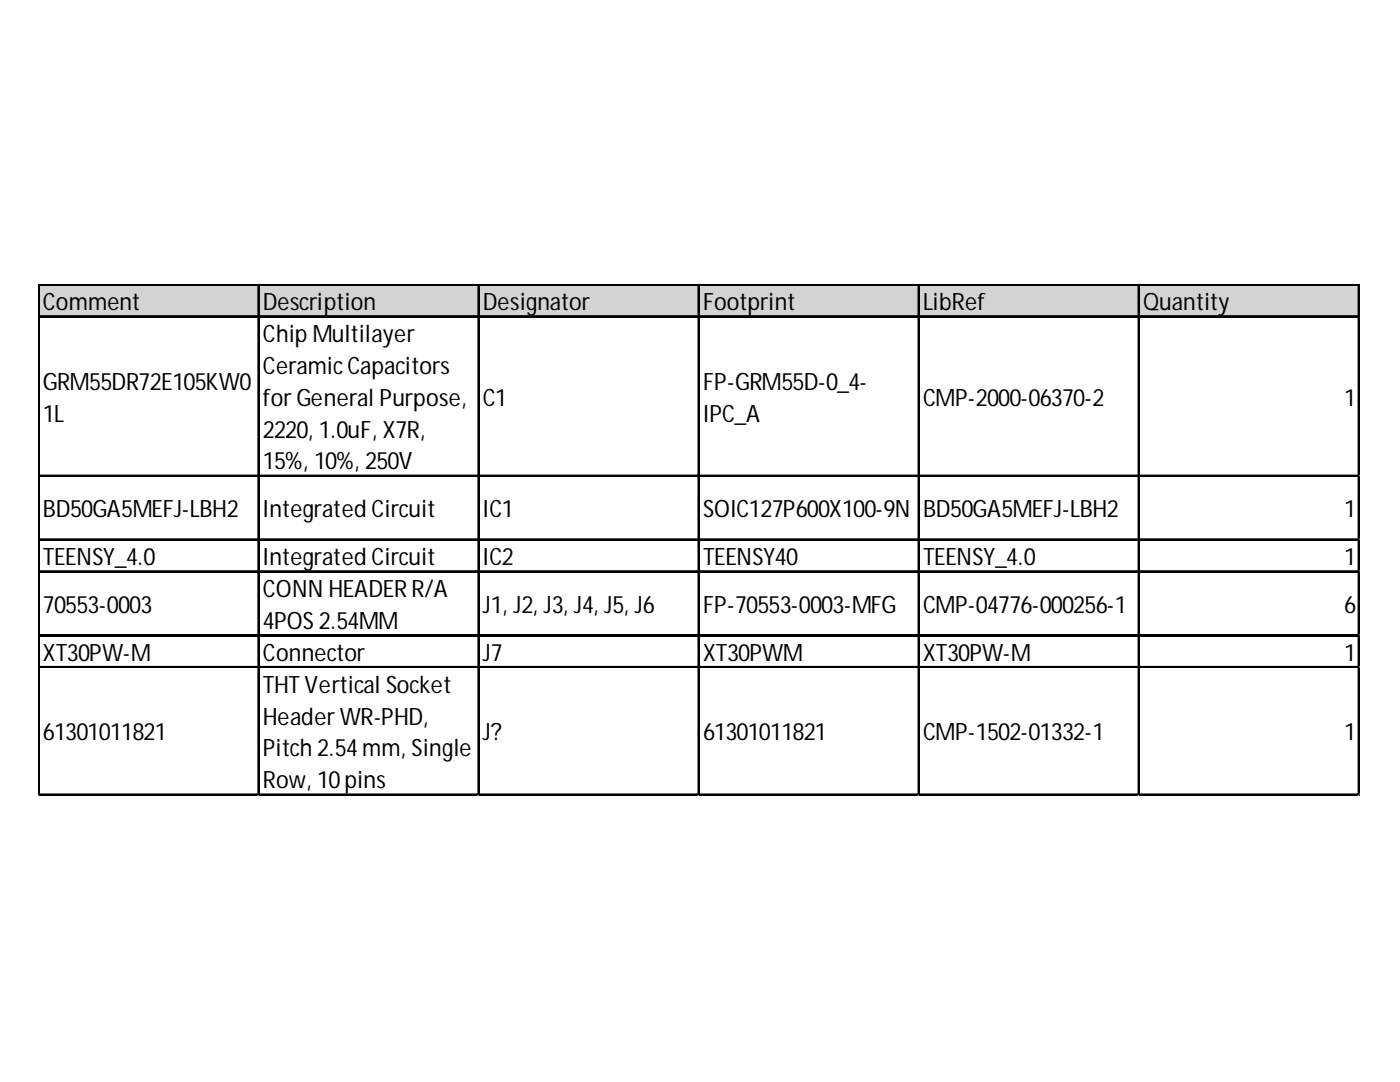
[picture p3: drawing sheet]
<svg xmlns="http://www.w3.org/2000/svg" width="279mm" height="216mm" viewBox="0 0 279 216" stroke-linecap="round" stroke-linejoin="round" font-family="sans-serif">
<defs><g id="words">
<g font-size="4.8">
<text x="8.6" y="61.9">Comment</text>
<text x="52.5" y="61.9">Description</text>
<text x="96.4" y="61.9">Designator</text>
<text x="140.3" y="61.9">Footprint</text>
<text x="184.2" y="61.9">LibRef</text>
<text x="228.1" y="61.9">Quantity</text>
<text x="52.5" y="68.2">Chip Multilayer</text>
<text x="8.6" y="77.8">GRM55DR72E105KW0</text>
<text x="52.5" y="74.6">CeramicCapacitors</text>
<text x="140.3" y="77.8">FP-GRM55D-0_4-</text>
<text x="52.5" y="80.9">forGeneral Purpose,</text>
<text x="96.4" y="80.9">C1</text>
<text x="184.2" y="80.9">CMP-2000-06370-2</text>
<text x="268.2" y="80.9">1</text>
<text x="8.6" y="84.1">1L</text>
<text x="52.5" y="87.3">2220, 1.0uF, X7R,</text>
<text x="140.3" y="84.1">IPC_A</text>
<text x="52.5" y="93.7">15%, 10%, 250V</text>
<text x="8.6" y="103.2">BD50GA5MEFJ-LBH2</text>
<text x="52.5" y="103.2">Integrated Circuit</text>
<text x="96.4" y="103.2">IC1</text>
<text x="140.3" y="103.2">SOIC127P600X100-9N</text>
<text x="184.2" y="103.2">BD50GA5MEFJ-LBH2</text>
<text x="268.2" y="103.2">1</text>
<text x="8.6" y="112.8">TEENSY_4.0</text>
<text x="52.5" y="112.8">Integrated Circuit</text>
<text x="96.4" y="112.8">IC2</text>
<text x="140.3" y="112.8">TEENSY40</text>
<text x="184.2" y="112.8">TEENSY_4.0</text>
<text x="268.2" y="112.8">1</text>
<text x="52.5" y="119.1">CONN HEADERR/A</text>
<text x="8.6" y="122.3">70553-0003</text>
<text x="52.5" y="125.5">4POS2.54MM</text>
<text x="96.4" y="122.3">J1, J2, J3, J4, J5, J6</text>
<text x="140.3" y="122.3">FP-70553-0003-MFG</text>
<text x="184.2" y="122.3">CMP-04776-000256-1</text>
<text x="268.2" y="122.3">6</text>
<text x="8.6" y="131.8">XT30PW-M</text>
<text x="52.5" y="131.8">Connector</text>
<text x="96.4" y="131.8">J7</text>
<text x="140.3" y="131.8">XT30PWM</text>
<text x="184.2" y="131.8">XT30PW-M</text>
<text x="268.2" y="131.8">1</text>
<text x="52.5" y="138.2">THTVertical Socket</text>
<text x="8.6" y="147.7">61301011821</text>
<text x="52.5" y="144.6">HeaderWR-PHD,</text>
<text x="96.4" y="147.7">J?</text>
<text x="140.3" y="147.7">61301011821</text>
<text x="184.2" y="147.7">CMP-1502-01332-1</text>
<text x="268.2" y="147.7">1</text>
<text x="52.5" y="150.9">Pitch 2.54mm, Single</text>
<text x="52.5" y="157.3">Row, 10pins</text>
</g>
</g></defs>
<path d="M7.9 57h263.6v6.4h-263.6z" fill="#d3d3d3"/>
<g fill="none" stroke="#000" stroke-width=".32">
<path d="M7.6 56.7v102.1M7.8 56.7v102.1M7.9 56.7h263.5M7.9 56.8h263.5M51.5 57v101.8M51.7 57v101.8M95.4 57v101.8M95.6 57v101.8M139.4 57v101.8M139.5 57v101.8M183.3 57v101.8M183.4 57v101.8"/>
<path d="M227.2 57v101.8M227.3 57v101.8M271.1 57v101.8M271.3 57v101.8M7.9 63h263.5M7.9 63.2h263.5M7.9 94.9h263.5M7.9 95h263.5M7.9 107.6h263.5M7.9 107.7h263.5M7.9 113.9h263.5M7.9 114.1h263.5"/>
<path d="M7.9 126.7h263.5M7.9 126.8h263.5M7.9 133h263.5M7.9 133.2h263.5M7.9 158.5h263.5M7.9 158.6h263.5"/>
</g>
<path d="M7.6 158.8h.1" fill="none" stroke="#d4d4d4" stroke-width=".32"/>
<path d="M7.6 158.8h.3z" fill="#d4d4d4"/>
<path d="M51.5 158.8h.1" fill="none" stroke="#d4d4d4" stroke-width=".32"/>
<path d="M51.5 158.8h.3z" fill="#d4d4d4"/>
<path d="M95.4 158.8h.1" fill="none" stroke="#d4d4d4" stroke-width=".32"/>
<path d="M95.4 158.8h.4z" fill="#d4d4d4"/>
<path d="M139.4 158.8h.1" fill="none" stroke="#d4d4d4" stroke-width=".32"/>
<path d="M139.4 158.8h.3z" fill="#d4d4d4"/>
<path d="M183.3 158.8h.1" fill="none" stroke="#d4d4d4" stroke-width=".32"/>
<path d="M183.3 158.8h.3z" fill="#d4d4d4"/>
<path d="M227.2 158.8h.1" fill="none" stroke="#d4d4d4" stroke-width=".32"/>
<path d="M227.2 158.8h.3z" fill="#d4d4d4"/>
<path d="M271.1 158.8h.1" fill="none" stroke="#d4d4d4" stroke-width=".32"/>
<path d="M271.1 158.8h.3z" fill="#d4d4d4"/>
<path d="M271.4 94.9h.1" fill="none" stroke="#d4d4d4" stroke-width=".32"/>
<path d="M271.4 94.9l.1 .3z" fill="#d4d4d4"/>
<path d="M271.4 107.6h.1" fill="none" stroke="#d4d4d4" stroke-width=".32"/>
<path d="M271.4 107.6l.1 .3z" fill="#d4d4d4"/>
<path d="M271.4 113.9h.1" fill="none" stroke="#d4d4d4" stroke-width=".32"/>
<path d="M271.4 113.9l.1 .4z" fill="#d4d4d4"/>
<path d="M271.4 126.7h.1" fill="none" stroke="#d4d4d4" stroke-width=".32"/>
<path d="M271.4 126.7l.1 .3z" fill="#d4d4d4"/>
<path d="M271.4 133h.1" fill="none" stroke="#d4d4d4" stroke-width=".32"/>
<path d="M271.4 133l.1 .3z" fill="#d4d4d4"/>
<path d="M271.4 158.5h.1" fill="none" stroke="#d4d4d4" stroke-width=".32"/>
<path d="M271.4 158.5l.1 .3z" fill="#d4d4d4"/>
<use href="#words"/>
</svg>
